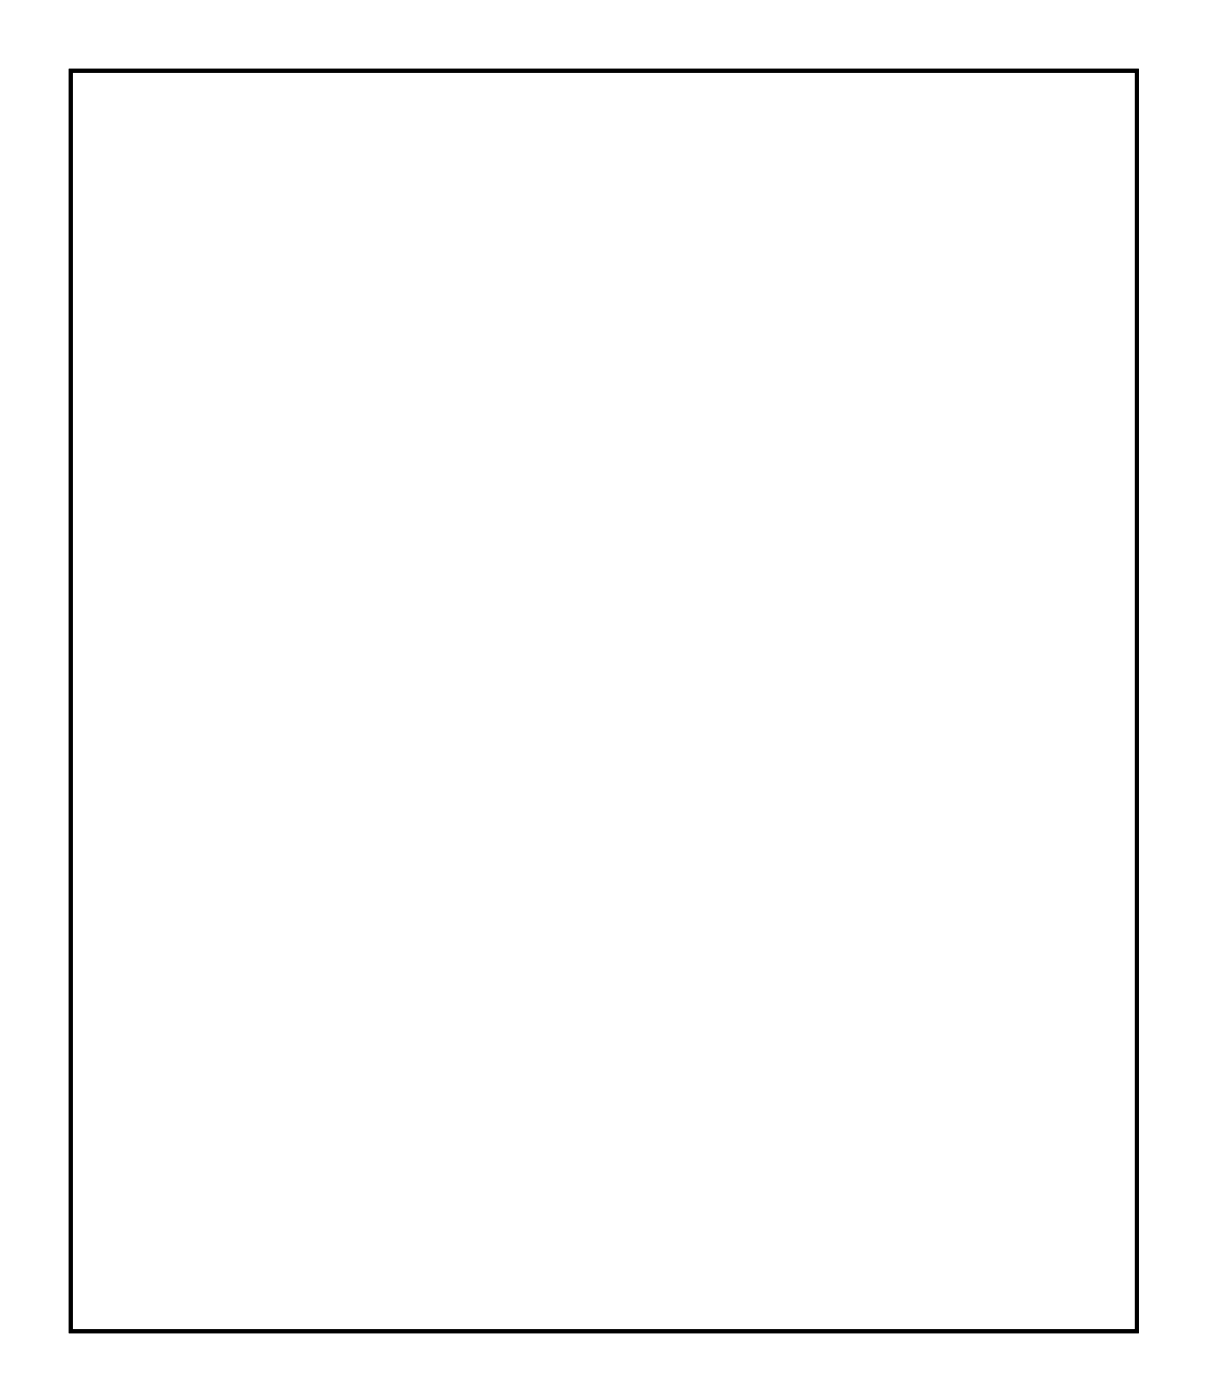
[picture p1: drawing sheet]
<svg xmlns="http://www.w3.org/2000/svg" width="62mm" height="72mm" viewBox="0 0 62 72" stroke-linecap="round" stroke-linejoin="round" font-family="sans-serif">
<path d="M3.6 3.6h54.8v64.8h-54.8z" fill="none" stroke="#000" stroke-width=".2"/>
<path d="M3.6 3.6v64.8h54.8v-64.8zM3.6 3.6h54.8v64.8h-54.8z" fill="#000"/>
<circle cx="18.3" cy="62.8" r=".7" fill="#fff"/>
<circle cx="18.3" cy="62.8" r=".7" fill="none" stroke="#fff" stroke-width=".76" stroke-linecap="butt"/>
<circle cx="13.2" cy="62.8" r=".7" fill="#fff"/>
<circle cx="13.2" cy="62.8" r=".7" fill="none" stroke="#fff" stroke-width=".76" stroke-linecap="butt"/>
<circle cx="18.3" cy="65.3" r=".7" fill="#fff"/>
<circle cx="18.3" cy="65.3" r=".7" fill="none" stroke="#fff" stroke-width=".76" stroke-linecap="butt"/>
<circle cx="13.2" cy="65.3" r=".7" fill="#fff"/>
<circle cx="13.2" cy="65.3" r=".7" fill="none" stroke="#fff" stroke-width=".76" stroke-linecap="butt"/>
<circle cx="55.1" cy="6.9" r="1.5" fill="#fff"/>
<circle cx="55.1" cy="6.9" r="1.5" fill="none" stroke="#fff" stroke-width=".25"/>
<circle cx="55.1" cy="65.3" r="1.5" fill="#fff"/>
<circle cx="55.1" cy="65.3" r="1.5" fill="none" stroke="#fff" stroke-width=".25"/>
<circle cx="6.9" cy="65.3" r="1.5" fill="#fff"/>
<circle cx="6.9" cy="65.3" r="1.5" fill="none" stroke="#fff" stroke-width=".25"/>
<circle cx="6.9" cy="6.9" r="1.5" fill="#fff"/>
<circle cx="6.9" cy="6.9" r="1.5" fill="none" stroke="#fff" stroke-width=".25"/>
<circle cx="23.4" cy="24.7" r=".7" fill="#fff"/>
<circle cx="23.4" cy="24.7" r=".7" fill="none" stroke="#fff" stroke-width=".76" stroke-linecap="butt"/>
<circle cx="23.4" cy="34.8" r=".7" fill="#fff"/>
<circle cx="23.4" cy="34.8" r=".7" fill="none" stroke="#fff" stroke-width=".76" stroke-linecap="butt"/>
<circle cx="23.4" cy="42.4" r=".7" fill="#fff"/>
<circle cx="23.4" cy="42.4" r=".7" fill="none" stroke="#fff" stroke-width=".76" stroke-linecap="butt"/>
<circle cx="23.4" cy="37.4" r=".7" fill="#fff"/>
<circle cx="23.4" cy="37.4" r=".7" fill="none" stroke="#fff" stroke-width=".76" stroke-linecap="butt"/>
<circle cx="15.7" cy="19.6" r=".7" fill="#fff"/>
<circle cx="15.7" cy="19.6" r=".7" fill="none" stroke="#fff" stroke-width=".76" stroke-linecap="butt"/>
<circle cx="10.7" cy="19.6" r=".7" fill="#fff"/>
<circle cx="10.7" cy="19.6" r=".7" fill="none" stroke="#fff" stroke-width=".76" stroke-linecap="butt"/>
<circle cx="13.2" cy="22.1" r=".6" fill="#fff"/>
<circle cx="13.2" cy="22.1" r=".6" fill="none" stroke="#fff" stroke-width=".65" stroke-linecap="butt"/>
<path d="M12.6 21.5h1.2v1.2h-1.2z" fill="#fff"/>
<path d="M12.6 21.5h1.2v1.2h-1.2z" fill="none" stroke="#fff" stroke-width=".65" stroke-linecap="butt"/>
<circle cx="13.2" cy="24.6" r=".6" fill="#fff"/>
<circle cx="13.2" cy="24.6" r=".6" fill="none" stroke="#fff" stroke-width=".65" stroke-linecap="butt"/>
<circle cx="20.8" cy="47.5" r=".64" fill="#fff"/>
<circle cx="20.8" cy="47.5" r=".64" fill="none" stroke="#fff" stroke-width=".76" stroke-linecap="butt"/>
<circle cx="23.4" cy="47.5" r=".64" fill="#fff"/>
<circle cx="23.4" cy="47.5" r=".64" fill="none" stroke="#fff" stroke-width=".76" stroke-linecap="butt"/>
<circle cx="13.2" cy="39.9" r=".74" fill="#fff"/>
<circle cx="13.2" cy="39.9" r=".74" fill="none" stroke="#fff" stroke-width=".76" stroke-linecap="butt"/>
<circle cx="10.7" cy="39.9" r=".74" fill="#fff"/>
<circle cx="10.7" cy="39.9" r=".74" fill="none" stroke="#fff" stroke-width=".76" stroke-linecap="butt"/>
<circle cx="8.1" cy="39.9" r=".74" fill="#fff"/>
<circle cx="8.1" cy="39.9" r=".74" fill="none" stroke="#fff" stroke-width=".76" stroke-linecap="butt"/>
<circle cx="5.6" cy="39.9" r=".74" fill="#fff"/>
<circle cx="5.6" cy="39.9" r=".74" fill="none" stroke="#fff" stroke-width=".76" stroke-linecap="butt"/>
<circle cx="10.7" cy="62.8" r=".74" fill="#fff"/>
<circle cx="10.7" cy="62.8" r=".74" fill="none" stroke="#fff" stroke-width=".76" stroke-linecap="butt"/>
<circle cx="10.7" cy="60.2" r=".74" fill="#fff"/>
<circle cx="10.7" cy="60.2" r=".74" fill="none" stroke="#fff" stroke-width=".76" stroke-linecap="butt"/>
<circle cx="5.6" cy="29.7" r=".74" fill="#fff"/>
<circle cx="5.6" cy="29.7" r=".74" fill="none" stroke="#fff" stroke-width=".76" stroke-linecap="butt"/>
<circle cx="8.1" cy="29.7" r=".74" fill="#fff"/>
<circle cx="8.1" cy="29.7" r=".74" fill="none" stroke="#fff" stroke-width=".76" stroke-linecap="butt"/>
<circle cx="10.7" cy="29.7" r=".74" fill="#fff"/>
<circle cx="10.7" cy="29.7" r=".74" fill="none" stroke="#fff" stroke-width=".76" stroke-linecap="butt"/>
<circle cx="13.2" cy="29.7" r=".74" fill="#fff"/>
<circle cx="13.2" cy="29.7" r=".74" fill="none" stroke="#fff" stroke-width=".76" stroke-linecap="butt"/>
<circle cx="5.6" cy="50.1" r=".74" fill="#fff"/>
<circle cx="5.6" cy="50.1" r=".74" fill="none" stroke="#fff" stroke-width=".76" stroke-linecap="butt"/>
<circle cx="8.1" cy="50.1" r=".74" fill="#fff"/>
<circle cx="8.1" cy="50.1" r=".74" fill="none" stroke="#fff" stroke-width=".76" stroke-linecap="butt"/>
<circle cx="10.7" cy="55.1" r=".74" fill="#fff"/>
<circle cx="10.7" cy="55.1" r=".74" fill="none" stroke="#fff" stroke-width=".76" stroke-linecap="butt"/>
<circle cx="10.7" cy="57.7" r=".74" fill="#fff"/>
<circle cx="10.7" cy="57.7" r=".74" fill="none" stroke="#fff" stroke-width=".76" stroke-linecap="butt"/>
<circle cx="13.2" cy="45" r=".74" fill="#fff"/>
<circle cx="13.2" cy="45" r=".74" fill="none" stroke="#fff" stroke-width=".76" stroke-linecap="butt"/>
<circle cx="10.7" cy="45" r=".74" fill="#fff"/>
<circle cx="10.7" cy="45" r=".74" fill="none" stroke="#fff" stroke-width=".76" stroke-linecap="butt"/>
<circle cx="8.1" cy="45" r=".74" fill="#fff"/>
<circle cx="8.1" cy="45" r=".74" fill="none" stroke="#fff" stroke-width=".76" stroke-linecap="butt"/>
<circle cx="5.6" cy="45" r=".74" fill="#fff"/>
<circle cx="5.6" cy="45" r=".74" fill="none" stroke="#fff" stroke-width=".76" stroke-linecap="butt"/>
<circle cx="18.3" cy="32.3" r=".74" fill="#fff"/>
<circle cx="18.3" cy="32.3" r=".74" fill="none" stroke="#fff" stroke-width=".76" stroke-linecap="butt"/>
<circle cx="18.3" cy="29.7" r=".74" fill="#fff"/>
<circle cx="18.3" cy="29.7" r=".74" fill="none" stroke="#fff" stroke-width=".76" stroke-linecap="butt"/>
<circle cx="18.3" cy="27.2" r=".74" fill="#fff"/>
<circle cx="18.3" cy="27.2" r=".74" fill="none" stroke="#fff" stroke-width=".76" stroke-linecap="butt"/>
<circle cx="18.3" cy="24.7" r=".74" fill="#fff"/>
<circle cx="18.3" cy="24.7" r=".74" fill="none" stroke="#fff" stroke-width=".76" stroke-linecap="butt"/>
<circle cx="20.8" cy="32.3" r=".74" fill="#fff"/>
<circle cx="20.8" cy="32.3" r=".74" fill="none" stroke="#fff" stroke-width=".76" stroke-linecap="butt"/>
<circle cx="20.8" cy="29.7" r=".74" fill="#fff"/>
<circle cx="20.8" cy="29.7" r=".74" fill="none" stroke="#fff" stroke-width=".76" stroke-linecap="butt"/>
<circle cx="20.8" cy="27.2" r=".74" fill="#fff"/>
<circle cx="20.8" cy="27.2" r=".74" fill="none" stroke="#fff" stroke-width=".76" stroke-linecap="butt"/>
<circle cx="20.8" cy="24.7" r=".74" fill="#fff"/>
<circle cx="20.8" cy="24.7" r=".74" fill="none" stroke="#fff" stroke-width=".76" stroke-linecap="butt"/>
<circle cx="48.8" cy="12" r=".65" fill="#fff"/>
<circle cx="48.8" cy="12" r=".65" fill="none" stroke="#fff" stroke-width=".65" stroke-linecap="butt"/>
<circle cx="48.8" cy="14.5" r=".65" fill="#fff"/>
<circle cx="48.8" cy="14.5" r=".65" fill="none" stroke="#fff" stroke-width=".65" stroke-linecap="butt"/>
<circle cx="48.8" cy="17" r=".65" fill="#fff"/>
<circle cx="48.8" cy="17" r=".65" fill="none" stroke="#fff" stroke-width=".65" stroke-linecap="butt"/>
<circle cx="48.8" cy="19.6" r=".65" fill="#fff"/>
<circle cx="48.8" cy="19.6" r=".65" fill="none" stroke="#fff" stroke-width=".65" stroke-linecap="butt"/>
<circle cx="48.8" cy="22.1" r=".65" fill="#fff"/>
<circle cx="48.8" cy="22.1" r=".65" fill="none" stroke="#fff" stroke-width=".65" stroke-linecap="butt"/>
<circle cx="48.8" cy="24.7" r=".65" fill="#fff"/>
<circle cx="48.8" cy="24.7" r=".65" fill="none" stroke="#fff" stroke-width=".65" stroke-linecap="butt"/>
<circle cx="48.8" cy="27.2" r=".65" fill="#fff"/>
<circle cx="48.8" cy="27.2" r=".65" fill="none" stroke="#fff" stroke-width=".65" stroke-linecap="butt"/>
<circle cx="48.8" cy="29.7" r=".65" fill="#fff"/>
<circle cx="48.8" cy="29.7" r=".65" fill="none" stroke="#fff" stroke-width=".65" stroke-linecap="butt"/>
<circle cx="48.8" cy="32.3" r=".65" fill="#fff"/>
<circle cx="48.8" cy="32.3" r=".65" fill="none" stroke="#fff" stroke-width=".65" stroke-linecap="butt"/>
<circle cx="48.8" cy="34.8" r=".65" fill="#fff"/>
<circle cx="48.8" cy="34.8" r=".65" fill="none" stroke="#fff" stroke-width=".65" stroke-linecap="butt"/>
<circle cx="48.8" cy="37.4" r=".65" fill="#fff"/>
<circle cx="48.8" cy="37.4" r=".65" fill="none" stroke="#fff" stroke-width=".65" stroke-linecap="butt"/>
<circle cx="48.8" cy="39.9" r=".65" fill="#fff"/>
<circle cx="48.8" cy="39.9" r=".65" fill="none" stroke="#fff" stroke-width=".65" stroke-linecap="butt"/>
<circle cx="48.8" cy="42.4" r=".65" fill="#fff"/>
<circle cx="48.8" cy="42.4" r=".65" fill="none" stroke="#fff" stroke-width=".65" stroke-linecap="butt"/>
<circle cx="48.8" cy="45" r=".65" fill="#fff"/>
<circle cx="48.8" cy="45" r=".65" fill="none" stroke="#fff" stroke-width=".65" stroke-linecap="butt"/>
<circle cx="48.8" cy="47.5" r=".65" fill="#fff"/>
<circle cx="48.8" cy="47.5" r=".65" fill="none" stroke="#fff" stroke-width=".65" stroke-linecap="butt"/>
<circle cx="48.8" cy="50.1" r=".65" fill="#fff"/>
<circle cx="48.8" cy="50.1" r=".65" fill="none" stroke="#fff" stroke-width=".65" stroke-linecap="butt"/>
<circle cx="48.8" cy="52.6" r=".65" fill="#fff"/>
<circle cx="48.8" cy="52.6" r=".65" fill="none" stroke="#fff" stroke-width=".65" stroke-linecap="butt"/>
<circle cx="48.8" cy="55.1" r=".65" fill="#fff"/>
<circle cx="48.8" cy="55.1" r=".65" fill="none" stroke="#fff" stroke-width=".65" stroke-linecap="butt"/>
<circle cx="48.8" cy="57.7" r=".65" fill="#fff"/>
<circle cx="48.8" cy="57.7" r=".65" fill="none" stroke="#fff" stroke-width=".65" stroke-linecap="butt"/>
<circle cx="48.8" cy="60.2" r=".65" fill="#fff"/>
<circle cx="48.8" cy="60.2" r=".65" fill="none" stroke="#fff" stroke-width=".65" stroke-linecap="butt"/>
<circle cx="51.3" cy="12" r=".65" fill="#fff"/>
<circle cx="51.3" cy="12" r=".65" fill="none" stroke="#fff" stroke-width=".65" stroke-linecap="butt"/>
<circle cx="51.3" cy="14.5" r=".65" fill="#fff"/>
<circle cx="51.3" cy="14.5" r=".65" fill="none" stroke="#fff" stroke-width=".65" stroke-linecap="butt"/>
<circle cx="51.3" cy="17" r=".65" fill="#fff"/>
<circle cx="51.3" cy="17" r=".65" fill="none" stroke="#fff" stroke-width=".65" stroke-linecap="butt"/>
<circle cx="51.3" cy="19.6" r=".65" fill="#fff"/>
<circle cx="51.3" cy="19.6" r=".65" fill="none" stroke="#fff" stroke-width=".65" stroke-linecap="butt"/>
<circle cx="51.3" cy="22.1" r=".65" fill="#fff"/>
<circle cx="51.3" cy="22.1" r=".65" fill="none" stroke="#fff" stroke-width=".65" stroke-linecap="butt"/>
<circle cx="51.3" cy="24.7" r=".65" fill="#fff"/>
<circle cx="51.3" cy="24.7" r=".65" fill="none" stroke="#fff" stroke-width=".65" stroke-linecap="butt"/>
<circle cx="51.3" cy="27.2" r=".65" fill="#fff"/>
<circle cx="51.3" cy="27.2" r=".65" fill="none" stroke="#fff" stroke-width=".65" stroke-linecap="butt"/>
<circle cx="51.3" cy="29.7" r=".65" fill="#fff"/>
<circle cx="51.3" cy="29.7" r=".65" fill="none" stroke="#fff" stroke-width=".65" stroke-linecap="butt"/>
<circle cx="51.3" cy="32.3" r=".65" fill="#fff"/>
<circle cx="51.3" cy="32.3" r=".65" fill="none" stroke="#fff" stroke-width=".65" stroke-linecap="butt"/>
<circle cx="51.3" cy="34.8" r=".65" fill="#fff"/>
<circle cx="51.3" cy="34.8" r=".65" fill="none" stroke="#fff" stroke-width=".65" stroke-linecap="butt"/>
<circle cx="51.3" cy="37.4" r=".65" fill="#fff"/>
<circle cx="51.3" cy="37.4" r=".65" fill="none" stroke="#fff" stroke-width=".65" stroke-linecap="butt"/>
<circle cx="51.3" cy="39.9" r=".65" fill="#fff"/>
<circle cx="51.3" cy="39.9" r=".65" fill="none" stroke="#fff" stroke-width=".65" stroke-linecap="butt"/>
<circle cx="51.3" cy="42.4" r=".65" fill="#fff"/>
<circle cx="51.3" cy="42.4" r=".65" fill="none" stroke="#fff" stroke-width=".65" stroke-linecap="butt"/>
<circle cx="51.3" cy="45" r=".65" fill="#fff"/>
<circle cx="51.3" cy="45" r=".65" fill="none" stroke="#fff" stroke-width=".65" stroke-linecap="butt"/>
<circle cx="51.3" cy="47.5" r=".65" fill="#fff"/>
<circle cx="51.3" cy="47.5" r=".65" fill="none" stroke="#fff" stroke-width=".65" stroke-linecap="butt"/>
<circle cx="51.3" cy="50.1" r=".65" fill="#fff"/>
<circle cx="51.3" cy="50.1" r=".65" fill="none" stroke="#fff" stroke-width=".65" stroke-linecap="butt"/>
<circle cx="51.3" cy="52.6" r=".65" fill="#fff"/>
<circle cx="51.3" cy="52.6" r=".65" fill="none" stroke="#fff" stroke-width=".65" stroke-linecap="butt"/>
<circle cx="51.3" cy="55.1" r=".65" fill="#fff"/>
<circle cx="51.3" cy="55.1" r=".65" fill="none" stroke="#fff" stroke-width=".65" stroke-linecap="butt"/>
<circle cx="51.3" cy="57.7" r=".65" fill="#fff"/>
<circle cx="51.3" cy="57.7" r=".65" fill="none" stroke="#fff" stroke-width=".65" stroke-linecap="butt"/>
<circle cx="51.3" cy="60.2" r=".65" fill="#fff"/>
<circle cx="51.3" cy="60.2" r=".65" fill="none" stroke="#fff" stroke-width=".65" stroke-linecap="butt"/>
<circle cx="53.8" cy="12" r=".65" fill="#fff"/>
<circle cx="53.8" cy="12" r=".65" fill="none" stroke="#fff" stroke-width=".65" stroke-linecap="butt"/>
<circle cx="53.8" cy="14.5" r=".65" fill="#fff"/>
<circle cx="53.8" cy="14.5" r=".65" fill="none" stroke="#fff" stroke-width=".65" stroke-linecap="butt"/>
<circle cx="53.8" cy="17" r=".65" fill="#fff"/>
<circle cx="53.8" cy="17" r=".65" fill="none" stroke="#fff" stroke-width=".65" stroke-linecap="butt"/>
<circle cx="53.8" cy="19.6" r=".65" fill="#fff"/>
<circle cx="53.8" cy="19.6" r=".65" fill="none" stroke="#fff" stroke-width=".65" stroke-linecap="butt"/>
<circle cx="53.8" cy="22.1" r=".65" fill="#fff"/>
<circle cx="53.8" cy="22.1" r=".65" fill="none" stroke="#fff" stroke-width=".65" stroke-linecap="butt"/>
<circle cx="53.8" cy="24.7" r=".65" fill="#fff"/>
<circle cx="53.8" cy="24.7" r=".65" fill="none" stroke="#fff" stroke-width=".65" stroke-linecap="butt"/>
<circle cx="53.8" cy="27.2" r=".65" fill="#fff"/>
<circle cx="53.8" cy="27.2" r=".65" fill="none" stroke="#fff" stroke-width=".65" stroke-linecap="butt"/>
<circle cx="53.8" cy="29.7" r=".65" fill="#fff"/>
<circle cx="53.8" cy="29.7" r=".65" fill="none" stroke="#fff" stroke-width=".65" stroke-linecap="butt"/>
<circle cx="53.8" cy="32.3" r=".65" fill="#fff"/>
<circle cx="53.8" cy="32.3" r=".65" fill="none" stroke="#fff" stroke-width=".65" stroke-linecap="butt"/>
<circle cx="53.8" cy="34.8" r=".65" fill="#fff"/>
<circle cx="53.8" cy="34.8" r=".65" fill="none" stroke="#fff" stroke-width=".65" stroke-linecap="butt"/>
<circle cx="53.8" cy="37.4" r=".65" fill="#fff"/>
<circle cx="53.8" cy="37.4" r=".65" fill="none" stroke="#fff" stroke-width=".65" stroke-linecap="butt"/>
<circle cx="53.8" cy="39.9" r=".65" fill="#fff"/>
<circle cx="53.8" cy="39.9" r=".65" fill="none" stroke="#fff" stroke-width=".65" stroke-linecap="butt"/>
<circle cx="53.8" cy="42.4" r=".65" fill="#fff"/>
<circle cx="53.8" cy="42.4" r=".65" fill="none" stroke="#fff" stroke-width=".65" stroke-linecap="butt"/>
<circle cx="53.8" cy="45" r=".65" fill="#fff"/>
<circle cx="53.8" cy="45" r=".65" fill="none" stroke="#fff" stroke-width=".65" stroke-linecap="butt"/>
<circle cx="53.8" cy="47.5" r=".65" fill="#fff"/>
<circle cx="53.8" cy="47.5" r=".65" fill="none" stroke="#fff" stroke-width=".65" stroke-linecap="butt"/>
<circle cx="53.8" cy="50.1" r=".65" fill="#fff"/>
<circle cx="53.8" cy="50.1" r=".65" fill="none" stroke="#fff" stroke-width=".65" stroke-linecap="butt"/>
<circle cx="53.8" cy="52.6" r=".65" fill="#fff"/>
<circle cx="53.8" cy="52.6" r=".65" fill="none" stroke="#fff" stroke-width=".65" stroke-linecap="butt"/>
<circle cx="53.8" cy="55.1" r=".65" fill="#fff"/>
<circle cx="53.8" cy="55.1" r=".65" fill="none" stroke="#fff" stroke-width=".65" stroke-linecap="butt"/>
<circle cx="53.8" cy="57.7" r=".65" fill="#fff"/>
<circle cx="53.8" cy="57.7" r=".65" fill="none" stroke="#fff" stroke-width=".65" stroke-linecap="butt"/>
<circle cx="53.8" cy="60.2" r=".65" fill="#fff"/>
<circle cx="53.8" cy="60.2" r=".65" fill="none" stroke="#fff" stroke-width=".65" stroke-linecap="butt"/>
<circle cx="56.4" cy="12" r=".65" fill="#fff"/>
<circle cx="56.4" cy="12" r=".65" fill="none" stroke="#fff" stroke-width=".65" stroke-linecap="butt"/>
<circle cx="56.4" cy="14.5" r=".65" fill="#fff"/>
<circle cx="56.4" cy="14.5" r=".65" fill="none" stroke="#fff" stroke-width=".65" stroke-linecap="butt"/>
<circle cx="56.4" cy="17" r=".65" fill="#fff"/>
<circle cx="56.4" cy="17" r=".65" fill="none" stroke="#fff" stroke-width=".65" stroke-linecap="butt"/>
<circle cx="56.4" cy="19.6" r=".65" fill="#fff"/>
<circle cx="56.4" cy="19.6" r=".65" fill="none" stroke="#fff" stroke-width=".65" stroke-linecap="butt"/>
<circle cx="56.4" cy="22.1" r=".65" fill="#fff"/>
<circle cx="56.4" cy="22.1" r=".65" fill="none" stroke="#fff" stroke-width=".65" stroke-linecap="butt"/>
<circle cx="56.4" cy="24.7" r=".65" fill="#fff"/>
<circle cx="56.4" cy="24.7" r=".65" fill="none" stroke="#fff" stroke-width=".65" stroke-linecap="butt"/>
<circle cx="56.4" cy="27.2" r=".65" fill="#fff"/>
<circle cx="56.4" cy="27.2" r=".65" fill="none" stroke="#fff" stroke-width=".65" stroke-linecap="butt"/>
<circle cx="56.4" cy="29.7" r=".65" fill="#fff"/>
<circle cx="56.4" cy="29.7" r=".65" fill="none" stroke="#fff" stroke-width=".65" stroke-linecap="butt"/>
<circle cx="56.4" cy="32.3" r=".65" fill="#fff"/>
<circle cx="56.4" cy="32.3" r=".65" fill="none" stroke="#fff" stroke-width=".65" stroke-linecap="butt"/>
<circle cx="56.4" cy="34.8" r=".65" fill="#fff"/>
<circle cx="56.4" cy="34.8" r=".65" fill="none" stroke="#fff" stroke-width=".65" stroke-linecap="butt"/>
<circle cx="56.4" cy="37.4" r=".65" fill="#fff"/>
<circle cx="56.4" cy="37.4" r=".65" fill="none" stroke="#fff" stroke-width=".65" stroke-linecap="butt"/>
<circle cx="56.4" cy="39.9" r=".65" fill="#fff"/>
<circle cx="56.4" cy="39.9" r=".65" fill="none" stroke="#fff" stroke-width=".65" stroke-linecap="butt"/>
<circle cx="56.4" cy="42.4" r=".65" fill="#fff"/>
<circle cx="56.4" cy="42.4" r=".65" fill="none" stroke="#fff" stroke-width=".65" stroke-linecap="butt"/>
<circle cx="56.4" cy="45" r=".65" fill="#fff"/>
<circle cx="56.4" cy="45" r=".65" fill="none" stroke="#fff" stroke-width=".65" stroke-linecap="butt"/>
<circle cx="56.4" cy="47.5" r=".65" fill="#fff"/>
<circle cx="56.4" cy="47.5" r=".65" fill="none" stroke="#fff" stroke-width=".65" stroke-linecap="butt"/>
<circle cx="56.4" cy="50.1" r=".65" fill="#fff"/>
<circle cx="56.4" cy="50.1" r=".65" fill="none" stroke="#fff" stroke-width=".65" stroke-linecap="butt"/>
<circle cx="56.4" cy="52.6" r=".65" fill="#fff"/>
<circle cx="56.4" cy="52.6" r=".65" fill="none" stroke="#fff" stroke-width=".65" stroke-linecap="butt"/>
<circle cx="56.4" cy="55.1" r=".65" fill="#fff"/>
<circle cx="56.4" cy="55.1" r=".65" fill="none" stroke="#fff" stroke-width=".65" stroke-linecap="butt"/>
<circle cx="56.4" cy="57.7" r=".65" fill="#fff"/>
<circle cx="56.4" cy="57.7" r=".65" fill="none" stroke="#fff" stroke-width=".65" stroke-linecap="butt"/>
<circle cx="56.4" cy="60.2" r=".65" fill="#fff"/>
<circle cx="56.4" cy="60.2" r=".65" fill="none" stroke="#fff" stroke-width=".65" stroke-linecap="butt"/>
<circle cx="13.2" cy="34.8" r=".74" fill="#fff"/>
<circle cx="13.2" cy="34.8" r=".74" fill="none" stroke="#fff" stroke-width=".76" stroke-linecap="butt"/>
<circle cx="10.7" cy="34.8" r=".74" fill="#fff"/>
<circle cx="10.7" cy="34.8" r=".74" fill="none" stroke="#fff" stroke-width=".76" stroke-linecap="butt"/>
<circle cx="8.1" cy="34.8" r=".74" fill="#fff"/>
<circle cx="8.1" cy="34.8" r=".74" fill="none" stroke="#fff" stroke-width=".76" stroke-linecap="butt"/>
<circle cx="5.6" cy="34.8" r=".74" fill="#fff"/>
<circle cx="5.6" cy="34.8" r=".74" fill="none" stroke="#fff" stroke-width=".76" stroke-linecap="butt"/>
<circle cx="20.8" cy="65.3" r=".74" fill="#fff"/>
<circle cx="20.8" cy="65.3" r=".74" fill="none" stroke="#fff" stroke-width=".76" stroke-linecap="butt"/>
<circle cx="20.8" cy="62.8" r=".74" fill="#fff"/>
<circle cx="20.8" cy="62.8" r=".74" fill="none" stroke="#fff" stroke-width=".76" stroke-linecap="butt"/>
<circle cx="20.8" cy="57.7" r=".74" fill="#fff"/>
<circle cx="20.8" cy="57.7" r=".74" fill="none" stroke="#fff" stroke-width=".76" stroke-linecap="butt"/>
<circle cx="18.3" cy="57.7" r=".74" fill="#fff"/>
<circle cx="18.3" cy="57.7" r=".74" fill="none" stroke="#fff" stroke-width=".76" stroke-linecap="butt"/>
<circle cx="23.4" cy="50.1" r=".74" fill="#fff"/>
<circle cx="23.4" cy="50.1" r=".74" fill="none" stroke="#fff" stroke-width=".76" stroke-linecap="butt"/>
<circle cx="20.8" cy="50.1" r=".74" fill="#fff"/>
<circle cx="20.8" cy="50.1" r=".74" fill="none" stroke="#fff" stroke-width=".76" stroke-linecap="butt"/>
<circle cx="18.3" cy="50.1" r=".74" fill="#fff"/>
<circle cx="18.3" cy="50.1" r=".74" fill="none" stroke="#fff" stroke-width=".76" stroke-linecap="butt"/>
<circle cx="15.7" cy="50.1" r=".74" fill="#fff"/>
<circle cx="15.7" cy="50.1" r=".74" fill="none" stroke="#fff" stroke-width=".76" stroke-linecap="butt"/>
<circle cx="13.2" cy="14.5" r=".74" fill="#fff"/>
<circle cx="13.2" cy="14.5" r=".74" fill="none" stroke="#fff" stroke-width=".76" stroke-linecap="butt"/>
<circle cx="13.2" cy="17" r=".74" fill="#fff"/>
<circle cx="13.2" cy="17" r=".74" fill="none" stroke="#fff" stroke-width=".76" stroke-linecap="butt"/>
<circle cx="18.3" cy="34.8" r=".74" fill="#fff"/>
<circle cx="18.3" cy="34.8" r=".74" fill="none" stroke="#fff" stroke-width=".76" stroke-linecap="butt"/>
<circle cx="18.3" cy="37.4" r=".74" fill="#fff"/>
<circle cx="18.3" cy="37.4" r=".74" fill="none" stroke="#fff" stroke-width=".76" stroke-linecap="butt"/>
<circle cx="18.3" cy="45" r=".74" fill="#fff"/>
<circle cx="18.3" cy="45" r=".74" fill="none" stroke="#fff" stroke-width=".76" stroke-linecap="butt"/>
<circle cx="18.3" cy="42.4" r=".74" fill="#fff"/>
<circle cx="18.3" cy="42.4" r=".74" fill="none" stroke="#fff" stroke-width=".76" stroke-linecap="butt"/>
<circle cx="20.8" cy="42.4" r=".74" fill="#fff"/>
<circle cx="20.8" cy="42.4" r=".74" fill="none" stroke="#fff" stroke-width=".76" stroke-linecap="butt"/>
<circle cx="20.8" cy="37.4" r=".74" fill="#fff"/>
<circle cx="20.8" cy="37.4" r=".74" fill="none" stroke="#fff" stroke-width=".76" stroke-linecap="butt"/>
<circle cx="13.2" cy="9.4" r=".74" fill="#fff"/>
<circle cx="13.2" cy="9.4" r=".74" fill="none" stroke="#fff" stroke-width=".76" stroke-linecap="butt"/>
<circle cx="13.2" cy="6.9" r=".74" fill="#fff"/>
<circle cx="13.2" cy="6.9" r=".74" fill="none" stroke="#fff" stroke-width=".76" stroke-linecap="butt"/>
<circle cx="18.3" cy="9.4" r=".74" fill="#fff"/>
<circle cx="18.3" cy="9.4" r=".74" fill="none" stroke="#fff" stroke-width=".76" stroke-linecap="butt"/>
<circle cx="18.3" cy="12" r=".74" fill="#fff"/>
<circle cx="18.3" cy="12" r=".74" fill="none" stroke="#fff" stroke-width=".76" stroke-linecap="butt"/>
<circle cx="18.3" cy="14.5" r=".74" fill="#fff"/>
<circle cx="18.3" cy="14.5" r=".74" fill="none" stroke="#fff" stroke-width=".76" stroke-linecap="butt"/>
<path d="M7.4 18.9h1.5v1.4h-1.5z" fill="#fff"/>
<path d="M7.4 18.9h1.5v1.4h-1.5z" fill="none" stroke="#fff" stroke-width=".76" stroke-linecap="butt"/>
<circle cx="8.1" cy="19.6" r=".74" fill="#fff"/>
<circle cx="8.1" cy="19.6" r=".74" fill="none" stroke="#fff" stroke-width=".76" stroke-linecap="butt"/>
<circle cx="8.1" cy="17" r=".74" fill="#fff"/>
<circle cx="8.1" cy="17" r=".74" fill="none" stroke="#fff" stroke-width=".76" stroke-linecap="butt"/>
<circle cx="8.1" cy="14.5" r=".74" fill="#fff"/>
<circle cx="8.1" cy="14.5" r=".74" fill="none" stroke="#fff" stroke-width=".76" stroke-linecap="butt"/>
</svg>
